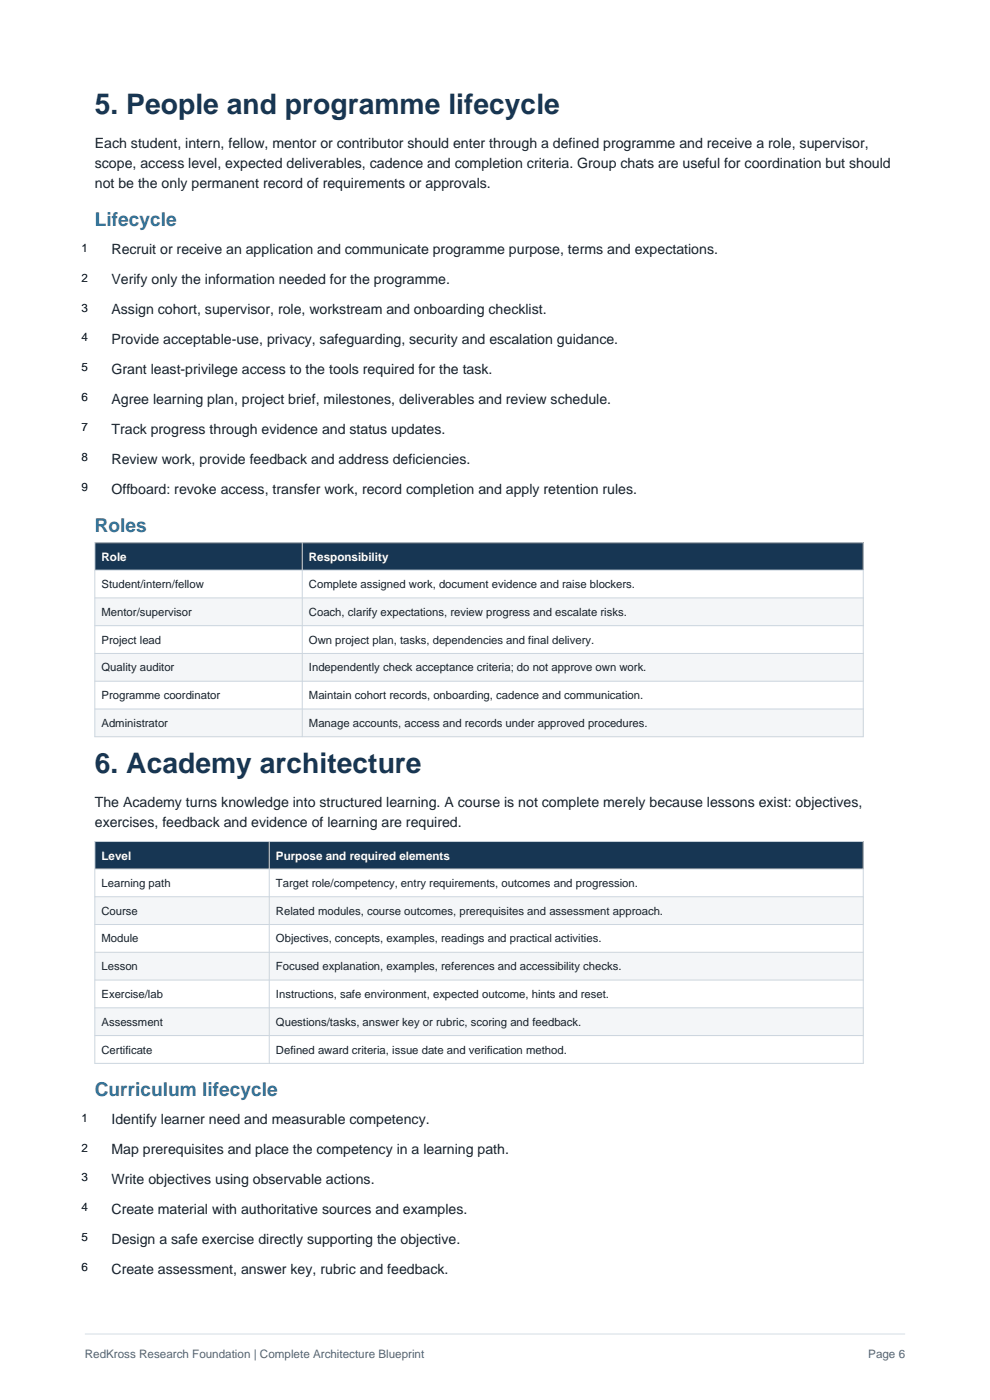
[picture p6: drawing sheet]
<svg xmlns="http://www.w3.org/2000/svg" width="210mm" height="297mm" viewBox="0 0 210 297" stroke-linecap="round" stroke-linejoin="round" font-family="sans-serif">
<defs><g id="words">
<g font-size="6" fill="#173653">
<text x="20.1" y="24.1">5. People and programme lifecycle</text>
<text x="20.1" y="164.1">6. Academy architecture</text>
</g>
<g font-size="4.1" fill="#2e6f95">
<text x="20.1" y="47.9">Lifecycle</text>
<text x="20.1" y="112.8">Roles</text>
<text x="20.1" y="232.5">Curriculum lifecycle</text>
</g>
<g font-size="3" fill="#17212b">
<text x="20.1" y="31.3">Each student, intern, fellow, mentor or contributor should enter through a defined programme and receive a role, supervisor,</text>
<text x="20.1" y="35.6">scope, access level, expected deliverables, cadence and completion criteria. Group chats are useful for coordination but should</text>
<text x="20.1" y="39.8">not be the only permanent record of requirements or approvals.</text>
<text x="23.6" y="53.9">Recruit or receive an application and communicate programme purpose, terms and expectations.</text>
<text x="23.6" y="60.3">Verify only the information needed for the programme.</text>
<text x="23.6" y="66.6">Assign cohort, supervisor, role, workstream and onboarding checklist.</text>
<text x="23.6" y="73">Provide acceptable-use, privacy, safeguarding, security and escalation guidance.</text>
<text x="23.6" y="79.3">Grant least-privilege access to the tools required for the task.</text>
<text x="23.6" y="85.7">Agree learning plan, project brief, milestones, deliverables and review schedule.</text>
<text x="23.6" y="92">Track progress through evidence and status updates.</text>
<text x="23.6" y="98.4">Review work, provide feedback and address deficiencies.</text>
<text x="23.6" y="104.7">Offboard: revoke access, transfer work, record completion and apply retention rules.</text>
<text x="20.1" y="171.3">The Academy turns knowledge into structured learning. A course is not complete merely because lessons exist: objectives,</text>
<text x="20.1" y="175.5">exercises, feedback and evidence of learning are required.</text>
<text x="23.6" y="238.5">Identify learner need and measurable competency.</text>
<text x="23.6" y="244.8">Map prerequisites and place the competency in a learning path.</text>
<text x="23.6" y="251.2">Write objectives using observable actions.</text>
<text x="23.6" y="257.5">Create material with authoritative sources and examples.</text>
<text x="23.6" y="263.9">Design a safe exercise directly supporting the objective.</text>
<text x="23.6" y="270.2">Create assessment, answer key, rubric and feedback.</text>
</g>
<g font-size="2.5">
<text x="17.3" y="53.4">1</text>
<text x="17.3" y="59.7">2</text>
<text x="17.3" y="66.1">3</text>
<text x="17.3" y="72.4">4</text>
<text x="17.3" y="78.8">5</text>
<text x="17.3" y="85.1">6</text>
<text x="17.3" y="91.5">7</text>
<text x="17.3" y="97.8">8</text>
<text x="17.3" y="104.2">9</text>
<text x="17.3" y="237.9">1</text>
<text x="17.3" y="244.3">2</text>
<text x="17.3" y="250.6">3</text>
<text x="17.3" y="257">4</text>
<text x="17.3" y="263.3">5</text>
<text x="17.3" y="269.7">6</text>
</g>
<g font-size="2.5" fill="#fff">
<text x="21.5" y="119">Role</text>
<text x="65.5" y="119">Responsibility</text>
<text x="21.5" y="182.4">Level</text>
<text x="58.5" y="182.4">Purpose and required elements</text>
</g>
<g font-size="2.5" fill="#536575">
<text x="18" y="288">RedKross Research Foundation | Complete Architecture Blueprint</text>
<text x="184.2" y="288">Page 6</text>
</g>
<g font-size="2.4" fill="#17212b">
<text x="21.5" y="124.8">Student/intern/fellow</text>
<text x="65.5" y="124.8">Complete assigned work, document evidence and raise blockers.</text>
<text x="21.5" y="130.7">Mentor/supervisor</text>
<text x="65.5" y="130.7">Coach, clarify expectations, review progress and escalate risks.</text>
<text x="21.5" y="136.5">Project lead</text>
<text x="65.5" y="136.5">Own project plan, tasks, dependencies and final delivery.</text>
<text x="21.5" y="142.4">Quality auditor</text>
<text x="65.5" y="142.4">Independently check acceptance criteria; do not approve own work.</text>
<text x="21.5" y="148.3">Programme coordinator</text>
<text x="65.5" y="148.3">Maintain cohort records, onboarding, cadence and communication.</text>
<text x="21.5" y="154.2">Administrator</text>
<text x="65.5" y="154.2">Manage accounts, access and records under approved procedures.</text>
<text x="21.5" y="188.2">Learning path</text>
<text x="58.5" y="188.2">Target role/competency, entry requirements, outcomes and progression.</text>
<text x="21.5" y="194">Course</text>
<text x="58.5" y="194">Related modules, course outcomes, prerequisites and assessment approach.</text>
<text x="21.5" y="199.9">Module</text>
<text x="58.5" y="199.9">Objectives, concepts, examples, readings and practical activities.</text>
<text x="21.5" y="205.8">Lesson</text>
<text x="58.5" y="205.8">Focused explanation, examples, references and accessibility checks.</text>
<text x="21.5" y="211.7">Exercise/lab</text>
<text x="58.5" y="211.7">Instructions, safe environment, expected outcome, hints and reset.</text>
<text x="21.5" y="217.6">Assessment</text>
<text x="58.5" y="217.6">Questions/tasks, answer key or rubric, scoring and feedback.</text>
<text x="21.5" y="223.5">Certificate</text>
<text x="58.5" y="223.5">Defined award criteria, issue date and verification method.</text>
</g>
</g></defs>
<path d="M18 283h174" fill="none" stroke="#d4dde5" stroke-width=".21"/>
<path d="M20.1 115.1h163v5.9h-163z" fill-rule="evenodd" fill="#173653"/>
<path d="M20.1 121h163v5.8h-163z" fill-rule="evenodd" fill="#fff"/>
<path d="M20.1 126.8h163v5.9h-163z" fill-rule="evenodd" fill="#f4f6f8"/>
<path d="M20.1 132.7h163v5.9h-163z" fill-rule="evenodd" fill="#fff"/>
<path d="M20.1 138.6h163v5.9h-163z" fill-rule="evenodd" fill="#f4f6f8"/>
<path d="M20.1 144.5h163v5.9h-163z" fill-rule="evenodd" fill="#fff"/>
<path d="M20.1 150.4h163v5.9h-163z" fill-rule="evenodd" fill="#f4f6f8"/>
<path d="M20.1 115.1h163v41.2h-163zM64.1 115.1v41.2M20.1 121h163M20.1 126.8h163M20.1 132.7h163M20.1 138.6h163M20.1 144.5h163M20.1 150.4h163" fill="none" stroke="#cbd5de" stroke-width=".21"/>
<path d="M20.1 178.5h163v5.8h-163z" fill-rule="evenodd" fill="#173653"/>
<path d="M20.1 184.3h163v5.9h-163z" fill-rule="evenodd" fill="#fff"/>
<path d="M20.1 190.2h163v5.9h-163z" fill-rule="evenodd" fill="#f4f6f8"/>
<path d="M20.1 196.1h163v5.9h-163z" fill-rule="evenodd" fill="#fff"/>
<path d="M20.1 202h163v5.9h-163z" fill-rule="evenodd" fill="#f4f6f8"/>
<path d="M20.1 207.9h163v5.9h-163z" fill-rule="evenodd" fill="#fff"/>
<path d="M20.1 213.8h163v5.9h-163z" fill-rule="evenodd" fill="#f4f6f8"/>
<path d="M20.1 219.7h163v5.9h-163z" fill-rule="evenodd" fill="#fff"/>
<path d="M20.1 178.5h163v47.1h-163zM57.1 178.5v47.1M20.1 184.3h163M20.1 190.2h163M20.1 196.1h163M20.1 202h163M20.1 207.9h163M20.1 213.8h163M20.1 219.7h163" fill="none" stroke="#cbd5de" stroke-width=".21"/>
<use href="#words"/>
</svg>
